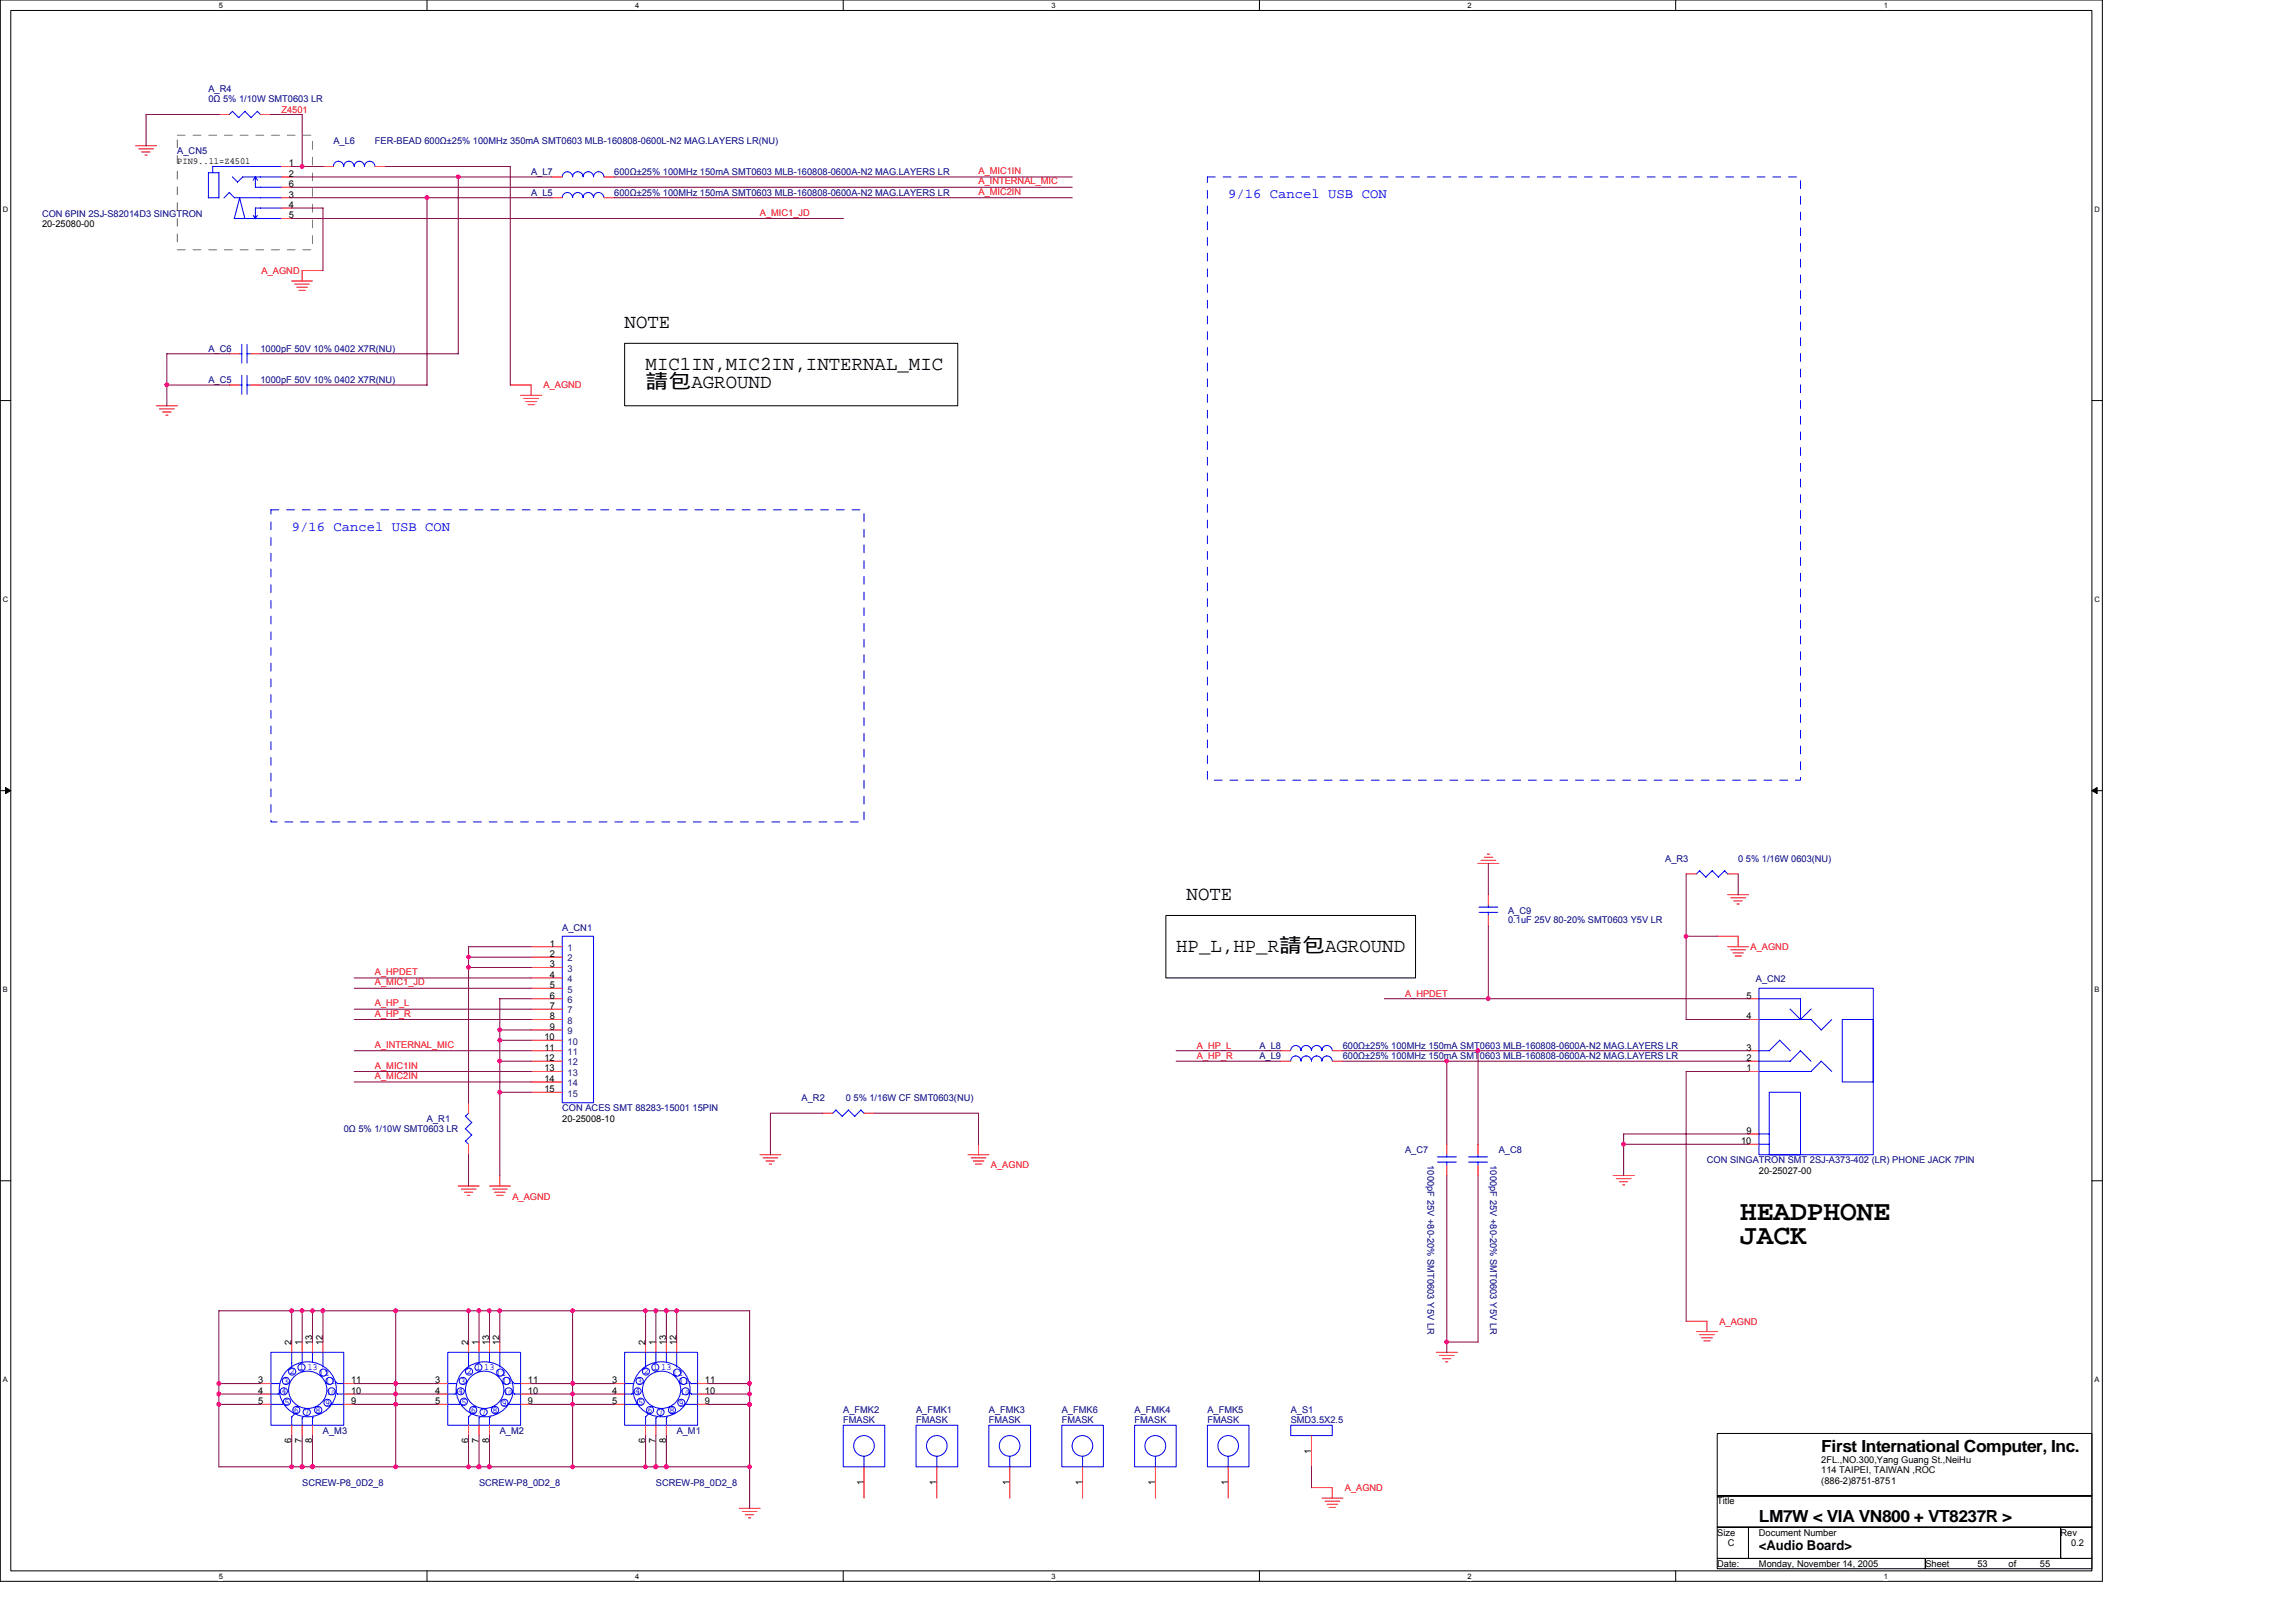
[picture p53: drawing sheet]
<svg xmlns="http://www.w3.org/2000/svg" width="297mm" height="210mm" viewBox="0 0 297 210" stroke-linecap="round" stroke-linejoin="round" font-family="sans-serif">
<defs><g id="words">
<g font-size="3.6">
<text x="225.1" y="157.9">HEADPHONE</text>
<text x="225.1" y="161">JACK</text>
</g>
<g font-size="2.6">
<text x="80.8" y="42.4">NOTE</text>
<text x="83.5" y="47.8">MIC1IN,MIC2IN,INTERNAL_MIC</text>
<text x="83.5" y="50.2">請包AGROUND</text>
<text x="153.5" y="116.5">NOTE</text>
<text x="152.2" y="123.2">HP_L,HP_R請包AGROUND</text>
</g>
<g font-size="2.2">
<text x="235.6" y="187.9">First International Computer, Inc.</text>
<text x="227.6" y="197">LM7W &lt; VIA VN800 + VT8237R &gt;</text>
</g>
<g font-size="1.8" fill="#00f">
<text x="158.9" y="25.6">9/16 Cancel USB CON</text>
<text x="37.7" y="68.7">9/16 Cancel USB CON</text>
</g>
<text font-size="1.8" x="227.6" y="200.6">&lt;Audio Board&gt;</text>
<g font-size="1.2" fill="#000080">
<text x="27" y="11.9">A_R4</text>
<text x="27" y="13.2">0Ω 5% 1/10W SMT0603 LR</text>
<text x="22.9" y="20">A_CN5</text>
<text x="43.1" y="18.6">A_L6</text>
<text x="48.5" y="18.6">FER-BEAD 600Ω±25% 100MHz 350mA SMT0603 MLB-160808-0600L-N2 MAG.LAYERS LR(NU)</text>
<text x="68.7" y="22.6">A_L7</text>
<text x="79.5" y="22.6">600Ω±25% 100MHz 150mA SMT0603 MLB-160808-0600A-N2 MAG.LAYERS LR</text>
<text x="5.4" y="28">CON 6PIN 2SJ-S82014D3 SINGTRON</text>
<text x="68.7" y="25.3">A_L5</text>
<text x="79.5" y="25.3">600Ω±25% 100MHz 150mA SMT0603 MLB-160808-0600A-N2 MAG.LAYERS LR</text>
<text x="27" y="45.5">A_C6</text>
<text x="33.7" y="45.5">1000pF 50V 10% 0402 X7R(NU)</text>
<text x="27" y="49.6">A_C5</text>
<text x="33.7" y="49.6">1000pF 50V 10% 0402 X7R(NU)</text>
<text x="215.4" y="111.5">A_R3</text>
<text x="224.9" y="111.5">0 5% 1/16W 0603(NU)</text>
<text x="195.1" y="118.2">A_C9</text>
<text x="195.1" y="119.4">0.1uF 25V 80-20% SMT0603 Y5V LR</text>
<text x="72.7" y="120.5">A_CN1</text>
<text x="227.2" y="127.1">A_CN2</text>
<text x="162.9" y="137.1">A_L9</text>
<text x="162.9" y="135.7">A_L8</text>
<text x="173.7" y="137.1">600Ω±25% 100MHz 150mA SMT0603 MLB-160808-0600A-N2 MAG.LAYERS LR</text>
<text x="173.7" y="135.7">600Ω±25% 100MHz 150mA SMT0603 MLB-160808-0600A-N2 MAG.LAYERS LR</text>
<text x="72.7" y="143.8">CON ACES SMT 88283-15001 15PIN</text>
<text x="103.7" y="142.5">A_R2</text>
<text x="109.4" y="142.5">0 5% 1/16W CF SMT0603(NU)</text>
<text x="44.5" y="146.5">0Ω 5% 1/10W SMT0603 LR</text>
<text x="55.2" y="145.2">A_R1</text>
<text x="181.8" y="149.2">A_C7</text>
<text x="193.9" y="149.2">A_C8</text>
<text x="184.7" y="150.8" transform="rotate(90 184.7 150.8)">1000pF 25V +80-20% SMT0603 Y5V LR</text>
<text x="192.8" y="150.8" transform="rotate(90 192.8 150.8)">1000pF 25V +80-20% SMT0603 Y5V LR</text>
<text x="220.8" y="150.5">CON SINGATRON SMT 2SJ-A373-402 (LR) PHONE JACK 7PIN</text>
<text x="41.8" y="185.5">A_M3</text>
<text x="64.7" y="185.5">A_M2</text>
<text x="87.5" y="185.5">A_M1</text>
<text x="109.1" y="182.8">A_FMK2</text>
<text x="109.1" y="184.2">FMASK</text>
<text x="118.5" y="182.8">A_FMK1</text>
<text x="118.5" y="184.2">FMASK</text>
<text x="127.9" y="182.8">A_FMK3</text>
<text x="127.9" y="184.2">FMASK</text>
<text x="137.4" y="182.8">A_FMK6</text>
<text x="137.4" y="184.2">FMASK</text>
<text x="146.8" y="182.8">A_FMK4</text>
<text x="146.8" y="184.2">FMASK</text>
<text x="156.2" y="182.8">A_FMK5</text>
<text x="156.2" y="184.2">FMASK</text>
<text x="167" y="182.8">A_S1</text>
<text x="167" y="184.2">SMD3.5X2.5</text>
<text x="39.1" y="192.3">SCREW-P8_0D2_8</text>
<text x="62" y="192.3">SCREW-P8_0D2_8</text>
<text x="84.9" y="192.3">SCREW-P8_0D2_8</text>
</g>
<g font-size="1.2" fill="#f00">
<text x="36.4" y="14.6">Z4501</text>
<text x="126.6" y="23.9">A_INTERNAL_MIC</text>
<text x="126.6" y="22.5">A_MIC1IN</text>
<text x="98.3" y="27.9">A_MIC1_JD</text>
<text x="126.6" y="25.2">A_MIC2IN</text>
<text x="33.8" y="35.4">A_AGND</text>
<text x="70.3" y="50.2">A_AGND</text>
<text x="226.5" y="122.9">A_AGND</text>
<text x="48.5" y="131.6">A_HP_R</text>
<text x="48.5" y="130.2">A_HP_L</text>
<text x="48.5" y="127.5">A_MIC1_JD</text>
<text x="48.5" y="126.2">A_HPDET</text>
<text x="181.8" y="129">A_HPDET</text>
<text x="48.5" y="135.6">A_INTERNAL_MIC</text>
<text x="154.9" y="135.7">A_HP_L</text>
<text x="154.9" y="137.1">A_HP_R</text>
<text x="48.5" y="139.6">A_MIC2IN</text>
<text x="48.5" y="138.3">A_MIC1IN</text>
<text x="66.3" y="155.3">A_AGND</text>
<text x="128.2" y="151.2">A_AGND</text>
<text x="222.4" y="171.4">A_AGND</text>
<text x="174" y="192.9">A_AGND</text>
</g>
<g font-size="1.2">
<text x="22.9" y="21.2">PIN9..11=Z4501</text>
<text x="37.4" y="22.9">2</text>
<text x="37.4" y="21.5">1</text>
<text x="5.4" y="29.4">20-25080-00</text>
<text x="37.4" y="25.6">3</text>
<text x="37.4" y="26.9">4</text>
<text x="37.4" y="28.3">5</text>
<text x="37.4" y="24.2">6</text>
<text x="71.1" y="122.5">1</text>
<text x="71.1" y="123.8">2</text>
<text x="71.1" y="125.2">3</text>
<text x="71.1" y="126.5">4</text>
<text x="71.1" y="127.9">5</text>
<text x="71.1" y="129.2">6</text>
<text x="71.1" y="130.6">7</text>
<text x="71.1" y="131.9">8</text>
<text x="225.9" y="131.9">4</text>
<text x="225.9" y="129.2">5</text>
<text x="70.4" y="134.6">10</text>
<text x="70.4" y="136">11</text>
<text x="70.4" y="137.3">12</text>
<text x="71.1" y="133.3">9</text>
<text x="225.9" y="136">3</text>
<text x="225.9" y="137.3">2</text>
<text x="70.4" y="138.6">13</text>
<text x="70.4" y="140">14</text>
<text x="70.4" y="141.3">15</text>
<text x="225.9" y="138.6">1</text>
<text x="72.7" y="145.2">20-25008-10</text>
<text x="225.3" y="148.1">10</text>
<text x="225.9" y="146.7">9</text>
<text x="227.6" y="151.9">20-25027-00</text>
<text x="33.4" y="179">3</text>
<text x="37.7" y="174.1" transform="rotate(-90 37.7 174.1)">2</text>
<text x="39.1" y="174.1" transform="rotate(-90 39.1 174.1)">1</text>
<text x="40.4" y="174.1" transform="rotate(-90 40.4 174.1)">13</text>
<text x="41.8" y="174.1" transform="rotate(-90 41.8 174.1)">12</text>
<text x="45.4" y="179">11</text>
<text x="56.3" y="179">3</text>
<text x="60.6" y="174.1" transform="rotate(-90 60.6 174.1)">2</text>
<text x="62" y="174.1" transform="rotate(-90 62 174.1)">1</text>
<text x="63.3" y="174.1" transform="rotate(-90 63.3 174.1)">13</text>
<text x="64.6" y="174.1" transform="rotate(-90 64.6 174.1)">12</text>
<text x="68.3" y="179">11</text>
<text x="79.2" y="179">3</text>
<text x="83.5" y="174.1" transform="rotate(-90 83.5 174.1)">2</text>
<text x="84.8" y="174.1" transform="rotate(-90 84.8 174.1)">1</text>
<text x="86.2" y="174.1" transform="rotate(-90 86.2 174.1)">13</text>
<text x="87.5" y="174.1" transform="rotate(-90 87.5 174.1)">12</text>
<text x="91.2" y="179">11</text>
<text x="33.4" y="180.4">4</text>
<text x="33.4" y="181.7">5</text>
<text x="45.4" y="181.7">9</text>
<text x="45.4" y="180.4">10</text>
<text x="56.3" y="180.4">4</text>
<text x="56.3" y="181.7">5</text>
<text x="68.3" y="181.7">9</text>
<text x="68.3" y="180.4">10</text>
<text x="79.2" y="180.4">4</text>
<text x="79.2" y="181.7">5</text>
<text x="91.2" y="181.7">9</text>
<text x="91.2" y="180.4">10</text>
<text x="37.7" y="186.8" transform="rotate(-90 37.7 186.8)">6</text>
<text x="39.1" y="186.8" transform="rotate(-90 39.1 186.8)">7</text>
<text x="40.4" y="186.8" transform="rotate(-90 40.4 186.8)">8</text>
<text x="60.6" y="186.8" transform="rotate(-90 60.6 186.8)">6</text>
<text x="62" y="186.8" transform="rotate(-90 62 186.8)">7</text>
<text x="63.3" y="186.8" transform="rotate(-90 63.3 186.8)">8</text>
<text x="83.5" y="186.8" transform="rotate(-90 83.5 186.8)">6</text>
<text x="84.8" y="186.8" transform="rotate(-90 84.8 186.8)">7</text>
<text x="86.2" y="186.8" transform="rotate(-90 86.2 186.8)">8</text>
<text x="169.6" y="188.1" transform="rotate(-90 169.6 188.1)">1</text>
<text x="235.6" y="189.3">2FL.,NO.300,Yang Guang St.,NeiHu</text>
<text x="235.6" y="190.6">114 TAIPEI, TAIWAN ,ROC</text>
<text x="111.8" y="192.2" transform="rotate(-90 111.8 192.2)">1</text>
<text x="121.2" y="192.2" transform="rotate(-90 121.2 192.2)">1</text>
<text x="130.6" y="192.2" transform="rotate(-90 130.6 192.2)">1</text>
<text x="140" y="192.2" transform="rotate(-90 140 192.2)">1</text>
<text x="149.5" y="192.2" transform="rotate(-90 149.5 192.2)">1</text>
<text x="158.9" y="192.2" transform="rotate(-90 158.9 192.2)">1</text>
<text x="222.2" y="194.7">Title</text>
<text x="235.6" y="192">(886-2)8751-8751</text>
<text x="222.2" y="198.7">Size</text>
<text x="222.2" y="202.8">Date:</text>
<text x="223.5" y="200.1">C</text>
<text x="227.6" y="198.7">Document Number</text>
<text x="227.6" y="202.8">Monday, November 14, 2005</text>
<text x="249.1" y="202.8">Sheet</text>
<text x="255.8" y="202.8">53</text>
<text x="259.9" y="202.8">of</text>
<text x="263.9" y="202.8">55</text>
<text x="266.6" y="198.7">Rev</text>
<text x="267.9" y="200.1">0.2</text>
</g>
<g font-size="1.2" fill="#004080">
<text x="73.4" y="123.1">1</text>
<text x="73.4" y="124.4">2</text>
<text x="73.4" y="125.8">3</text>
<text x="73.4" y="127.1">4</text>
<text x="73.4" y="128.4">5</text>
<text x="73.4" y="129.8">6</text>
<text x="73.4" y="131.1">7</text>
<text x="73.4" y="132.5">8</text>
<text x="73.4" y="133.8">9</text>
<text x="73.4" y="135.2">10</text>
<text x="73.4" y="136.5">11</text>
<text x="73.4" y="137.9">12</text>
<text x="73.4" y="139.2">13</text>
<text x="73.4" y="140.6">14</text>
<text x="73.4" y="141.9">15</text>
</g>
<g font-size="1.2" fill="#00f">
<text x="36.7" y="179.1">3</text>
<text x="37.5" y="177.9">2</text>
<text x="38.7" y="177.3">1</text>
<text x="39.8" y="177.3">13</text>
<text x="41.3" y="178">12</text>
<text x="42.1" y="179.1">11</text>
<text x="59.6" y="179.1">3</text>
<text x="60.4" y="177.9">2</text>
<text x="61.6" y="177.3">1</text>
<text x="62.7" y="177.3">13</text>
<text x="64.1" y="178">12</text>
<text x="64.9" y="179.1">11</text>
<text x="82.4" y="179.1">3</text>
<text x="83.2" y="177.9">2</text>
<text x="84.5" y="177.3">1</text>
<text x="85.5" y="177.3">13</text>
<text x="87" y="178">12</text>
<text x="87.8" y="179.1">11</text>
<text x="36.4" y="180.4">4</text>
<text x="36.8" y="181.8">5</text>
<text x="38" y="182.9">6</text>
<text x="39.4" y="183.1">7</text>
<text x="40.8" y="182.9">8</text>
<text x="42.1" y="181.9">9</text>
<text x="59.3" y="180.4">4</text>
<text x="59.7" y="181.8">5</text>
<text x="60.9" y="182.9">6</text>
<text x="62.2" y="183.1">7</text>
<text x="63.7" y="182.9">8</text>
<text x="64.9" y="181.9">9</text>
<text x="82.2" y="180.4">4</text>
<text x="82.6" y="181.8">5</text>
<text x="83.8" y="182.9">6</text>
<text x="85.1" y="183.1">7</text>
<text x="86.6" y="182.9">8</text>
<text x="87.8" y="181.9">9</text>
</g>
<g font-size="1">
<text x="28.3" y="1">5</text>
<text x="82.2" y="1">4</text>
<text x="136" y="1">3</text>
<text x="189.9" y="1">2</text>
<text x="243.7" y="1">1</text>
<text x=".4" y="27.4">D</text>
<text x="271" y="27.4">D</text>
<text x=".4" y="77.9">C</text>
<text x="271" y="77.9">C</text>
<text x=".4" y="128.4">B</text>
<text x="271" y="128.4">B</text>
<text x=".4" y="178.9">A</text>
<text x="271" y="178.9">A</text>
<text x="28.3" y="204.3">5</text>
<text x="82.2" y="204.3">4</text>
<text x="136" y="204.3">3</text>
<text x="189.9" y="204.3">2</text>
<text x="243.7" y="204.3">1</text>
</g>
<g font-size="1" fill="#00f">
<text x="42.3" y="180.5">10</text>
<text x="65.2" y="180.5">10</text>
<text x="88.1" y="180.5">10</text>
</g>
</g></defs>
<path d="M0 0h272v204.6h-272zM1.4 1.4h269.2v201.9h-269.2z" fill="none" stroke="#000" stroke-width=".13"/>
<g fill="#fff">
<path d="M28.3 .1h.5v1.1h-.5z"/>
<path d="M28.3 203.4h.5v1.1h-.5z"/>
</g>
<path d="M55.2 0v1.4M55.2 203.3v1.3" fill="none" stroke="#000" stroke-width=".13"/>
<g fill="#fff">
<path d="M82.2 .1h.5v1.1h-.5z"/>
<path d="M82.2 203.4h.5v1.1h-.5z"/>
</g>
<path d="M109.1 0v1.4M109.1 203.3v1.3" fill="none" stroke="#000" stroke-width=".13"/>
<g fill="#fff">
<path d="M136 .1h.5v1.1h-.5z"/>
<path d="M136 203.4h.5v1.1h-.5z"/>
</g>
<path d="M162.9 0v1.4M162.9 203.3v1.3" fill="none" stroke="#000" stroke-width=".13"/>
<g fill="#fff">
<path d="M189.9 .1h.5v1.1h-.5z"/>
<path d="M189.9 203.4h.5v1.1h-.5z"/>
</g>
<path d="M216.8 0v1.4M216.8 203.3v1.3" fill="none" stroke="#000" stroke-width=".13"/>
<g fill="#fff">
<path d="M243.7 .1h.5v1.1h-.5z"/>
<path d="M243.7 203.4h.5v1.1h-.5z"/>
<path d="M.4 26.6h.7v1h-.7z"/>
<path d="M271 26.6h.6v1h-.6z"/>
<path d="M.4 77.1h.7v1h-.7z"/>
<path d="M271 77.1h.6v1h-.6z"/>
</g>
<path d="M0 51.8h1.4M270.6 51.8h1.4" fill="none" stroke="#000" stroke-width=".13"/>
<g fill="#fff">
<path d="M.4 127.6h.6v1h-.6z"/>
<path d="M271 127.6h.6v1h-.6z"/>
</g>
<path d="M0 102.3h1.4M270.6 102.3h1.4" fill="none" stroke="#000" stroke-width=".13"/>
<path d="M.7 101.9l.7 .4-.7 .4zM270.6 102.3l.7-.4v.8z" fill="#000" stroke="#000" stroke-width=".13"/>
<g fill="#fff">
<path d="M.4 178h.6v1.1h-.6z"/>
<path d="M271 178h.6v1.1h-.6z"/>
</g>
<path d="M80.8 44.4h43.1v8.1h-43.1zM150.8 118.5h32.3v8.1h-32.3zM0 152.8h1.4M270.6 152.8h1.4M222.2 185.5h48.4v8.1h-48.4zM222.2 193.6h48.4v4h-48.4zM222.2 197.6h4v4.1h-4zM226.2 197.6h40.4v4.1h-40.4zM266.6 197.6h4v4.1h-4zM222.2 201.7h26.9v1.3h-26.9zM249.1 201.7h21.5v1.3h-21.5z" fill="none" stroke="#000" stroke-width=".13"/>
<path d="M22.9 17.5h17.5v14.8h-17.5v-14.8" fill="none" stroke="#808040" stroke-width=".13" stroke-dasharray="1 1 1 1 1 1 1 1"/>
<path d="M156.2 22.9h76.7v78.1h-76.7v-78.1M35 66h76.8v40.4h-76.8v-40.4" fill="none" stroke="#00f" stroke-width=".13" stroke-dasharray="1 1 1 1 1 1 1 1"/>
<g fill="none" stroke="#f00" stroke-width=".13">
<path d="M17.5 18.9h2.8M17.9 19.3h2M18.3 19.7h1.1M28.3 14.8h1.4M33.7 14.8h1.3M18.8 20.1h.2M36.4 22.9h1.3M36.4 21.5h1.3M36.4 25.6h1.3M36.4 26.9h1.3M36.4 28.3h1.3M36.4 24.2h1.3"/>
<path d="M37.7 36.4h2.7M38.1 36.8h1.9M38.4 37.2h1.4M38.7 37.6h.8M39.1 35h2.7M39.1 35v1.4M41.8 21.5h1.3M48.5 21.5h1.4M71.4 22.9h1.3M71.4 25.6h1.3M78.1 22.9h1.4M78.1 25.6h1.4"/>
<path d="M20.2 52.5h2.8M20.6 52.9h2M21 53.3h1.1M21.5 53.7h.2M29.7 49.8h1.3M29.7 45.8h1.3M32.4 49.8h1.3M32.4 45.8h1.3M66 49.8h2.7M67.3 51.2h2.8M67.8 51.6h1.9M68 52h1.4"/>
<path d="M68.3 52.4h.8M68.7 49.8v1.4M191.2 111.7h2.7M191.6 111.3h1.9M192 110.9h1.1M192.4 110.5h.3M192.5 115.8v1.3M192.5 118.5v1.3M218.1 113.1h1.4M223.5 115.8h2.7M223.5 113.1h1.4M223.9 116.2h1.9"/>
<path d="M224.3 116.6h1.1M224.7 117h.3M68.7 122.5h4M68.7 137.3h4M68.7 138.7h4M68.7 136h4M68.7 131.9h4M68.7 129.2h4M68.7 123.9h4M68.7 125.2h4M68.7 126.6h4M68.7 127.9h4"/>
<path d="M68.7 130.6h4M68.7 133.3h4M68.7 134.6h4M165.6 137.3h1.4M165.6 136h1.4M172.4 137.3h1.3M172.4 136h1.3M222.2 121.2h2.7v1.3M223.5 122.5h2.7M223.9 122.9h1.9M224.2 123.3h1.3M224.5 123.7h.8"/>
<path d="M226.2 137.3h1.4M226.2 138.7h1.4M226.2 136h1.4M226.2 131.9h1.4M226.2 129.2h1.4M59.3 153.5h2.7M59.7 153.9h1.9M60.1 154.3h1.1M60.5 154.7h.3M60.6 142.7v1.4M60.6 148.1v1.3M63.3 153.5h2.7"/>
<path d="M63.7 153.9h1.9M64 154.3h1.4M64.3 154.7h.8M64.7 152.1v1.4M68.7 140h4M68.7 141.4h4M98.3 149.4h2.7M98.7 149.8h1.9M99.1 150.2h1.1M99.5 150.6h.3M106.4 144.1h1.3M111.8 144.1h1.3"/>
<path d="M125.2 149.4h2.7M125.6 149.8h1.9M125.9 150.2h1.4M126.2 150.6h.8M126.6 148.1v1.4M187.2 148.1v1.3M187.2 150.8v1.3M191.2 148.1v1.3M191.2 150.8v1.3M208.7 152.1h2.7M209.1 152.5h1.9M209.5 152.9h1.1"/>
<path d="M209.9 153.3h.3M226.2 148.1h1.4M226.2 146.7h1.4M33.7 179h1.3M37.7 173.7v1.3M39.1 173.7v1.3M40.4 173.7v1.3M41.8 173.7v1.3M44.5 179h1.3M56.6 179h1.3M60.6 173.7v1.3M62 173.7v1.3"/>
<path d="M63.3 173.7v1.3M64.7 173.7v1.3M67.3 179h1.4M79.5 179h1.3M83.5 173.7v1.3M84.9 173.7v1.3M86.2 173.7v1.3M87.5 173.7v1.3M90.3 179h1.3M185.8 175h2.7M186.2 175.4h1.9M186.6 175.8h1.1"/>
<path d="M187 176.2h.3M218.1 171h2.7v1.3M219.5 172.3h2.7M219.9 172.7h1.9M220.2 173.1h1.3M220.4 173.5h.9M33.7 180.4h1.3M33.7 181.7h1.3M37.7 184.4v1.4M39.1 184.4v1.4M40.4 184.4v1.4M44.5 180.4h1.3"/>
<path d="M44.5 181.7h1.3M56.6 180.4h1.3M56.6 181.7h1.3M60.6 184.4v1.4M62 184.4v1.4M63.3 184.4v1.4M67.3 180.4h1.4M67.3 181.7h1.4M79.5 180.4h1.3M79.5 181.7h1.3M83.5 184.4v1.4M84.9 184.4v1.4"/>
<path d="M86.2 184.4v1.4M90.3 180.4h1.3M90.3 181.7h1.3M95.6 195.2h2.7M96 195.6h1.9M96.4 196h1.1M96.8 196.4h.3M111.8 189.8v4.1M121.2 189.8v4.1M130.6 189.8v4.1M140.1 189.8v4.1M149.5 189.8v4.1"/>
<path d="M158.9 189.8v4.1M169.7 192.5h2.7M169.7 185.8v4M171 193.9h2.7M171.4 194.3h1.9M171.7 194.7h1.4M172 195.1h.8M172.4 192.5v1.4"/>
</g>
<g fill="none" stroke="#00f" stroke-width=".13">
<path d="M30.1 14.4l-.4 .4M31.7 14.4l.8 .8M31.7 14.4l-.8 .8-.8-.8M33.3 14.4l.4 .4M33.3 14.4l-.8 .8M26.9 25.6h1.4M27 25.6v-3.2h1.3v3.2M30.1 22.9l.6 .7M30.3 25.6h6.1M30.3 28.3h6.1M30.3 25.6l-.6-.7-.7 .7M31 25.6l.7 2.7"/>
<path d="M31 25.6l-.7 2.7M31.4 22.9h5M31.4 22.9l-.7 .7M32.8 27.9l.3 .4M33 22.9v1.4M33 24.2h3.4M33 22.9l.3 .4M33 22.9l-.3 .4M36.4 21.5h-8.9v.9M36.4 26.9h-3.4v1.4l.3-.4M43.1 21.5a.67 .67 0 0 1 .7-.6 .67 .67 0 0 1 .7 .6 .68 .68 0 0 1 .6-.6 .68 .68 0 0 1 .7 .6 .67 .67 0 0 1 .7-.6 .67 .67 0 0 1 .7 .6 .68 .68 0 0 1 .6-.6 .68 .68 0 0 1 .7 .6M72.7 22.9a.67 .67 0 0 1 .7-.7 .67 .67 0 0 1 .7 .7 .68 .68 0 0 1 .7-.7 .68 .68 0 0 1 .6 .7 .68 .68 0 0 1 .7-.7 .68 .68 0 0 1 .7 .7 .67 .67 0 0 1 .7-.7 .67 .67 0 0 1 .6 .7"/>
<path d="M72.7 25.6a.67 .67 0 0 1 .7-.7 .67 .67 0 0 1 .7 .7 .68 .68 0 0 1 .7-.7 .68 .68 0 0 1 .6 .7 .68 .68 0 0 1 .7-.7 .68 .68 0 0 1 .7 .7 .67 .67 0 0 1 .7-.7 .67 .67 0 0 1 .6 .7M31 45.8h.3M31 49.8h.3M31.3 44.6v2.4M31.3 48.6v2.4M31.9 45.8h.5M31.9 49.8h.5M32 44.6v2.4M32 48.6v2.4M191.3 118.1h2.5M191.3 117.4h2.5M192.5 117.1v.3"/>
<path d="M192.5 118v.5M219.9 112.7l.8 .8M219.9 112.7l-.4 .4M220.7 113.5l.8-.8 .8 .8M223.1 112.7l.4 .4M223.1 112.7l-.8 .8M72.7 121.2h4.1v21.5h-4.1zM167 137.3a.67 .67 0 0 1 .6-.6 .67 .67 0 0 1 .7 .6 .68 .68 0 0 1 .7-.6 .68 .68 0 0 1 .7 .6 .68 .68 0 0 1 .6-.6 .68 .68 0 0 1 .7 .6 .67 .67 0 0 1 .7-.6 .67 .67 0 0 1 .7 .6M167 136a.67 .67 0 0 1 .6-.7 .67 .67 0 0 1 .7 .7 .68 .68 0 0 1 .7-.7 .68 .68 0 0 1 .7 .7 .68 .68 0 0 1 .6-.7 .68 .68 0 0 1 .7 .7 .67 .67 0 0 1 .7-.7 .67 .67 0 0 1 .7 .7M227.5 131.9h6.8M227.5 129.2h5.4M227.5 138.7h6.8"/>
<path d="M227.5 137.3h4.1M227.5 136h1.4M227.6 127.9h14.8v21.5h-14.8zM230.2 134.6l1.4 1.4M230.2 134.6l-1.3 1.4M231.6 130.6l1.3 1.3 1.4-1.3M232.9 136l1.4 1.3M232.9 129.2v2.8M232.9 136l-1.3 1.4M234.3 131.9l1.3 1.4M235.6 137.3l1.4 1.4M235.6 137.3l-1.3 1.4"/>
<path d="M237 131.9l-1.4 1.4M238.3 131.9h4.1v8.1h-4.1zM60.2 147.7l.4 .4M60.2 146l.8 .9-.8 .8M60.2 144.4l.8 .8-.8 .9M60.6 144l-.4 .5M108.1 143.7l.9 .8M108.2 143.6l-.5 .5M109.8 143.6l-.8 .9M111.4 143.7l.4 .4M111.4 143.6l-.8 .9-.8-.8M186 150.4h2.4"/>
<path d="M186 149.7h2.4M187.2 149.4v.3M187.2 150.4v.4M190 150.4h2.4M190 149.7h2.4M191.2 149.4v.3M191.2 150.4v.4M227.6 146.7h1.3M227.6 148.1h1.3M228.9 141.4h4v8h-4zM35 175h9.5v9.4h-9.5zM35 179h1.1"/>
<path d="M37.2 177.3a3.7 3.7 0 0 1 4.6-.5 3.7 3.7 0 0 1 1.4 4.4 3.7 3.7 0 0 1-4.4 2 3.7 3.7 0 0 1-2.6-4.1l.2-.7 .4-.6zM37.7 175v1.9M39.1 175v1.4M40.4 175v1.3M41.8 175v1.9M43.4 178.8l.3 .3M43.7 179h.8M57.9 175h9.4v9.4h-9.4zM57.9 179h1.1M60.1 177.3a3.7 3.7 0 0 1 4.6-.5 3.7 3.7 0 0 1 1.4 4.4 3.7 3.7 0 0 1-4.4 2 3.7 3.7 0 0 1-2.6-4.1l.2-.7 .3-.6zM60.6 175v1.9M62 175v1.4"/>
<path d="M63.3 175v1.3M64.7 175v1.9M66.3 178.8l.3 .3M66.5 179h.9M80.8 175h9.5v9.4h-9.5zM80.8 179h1.1M83 177.3a3.7 3.7 0 0 1 4.6-.5 3.7 3.7 0 0 1 1.4 4.4 3.7 3.7 0 0 1-4.4 2 3.7 3.7 0 0 1-2.6-4.1l.2-.7 .3-.6zM83.5 175v1.9M84.9 175v1.4M86.2 175v1.3M87.5 175v1.9M89.2 178.8l.2 .3"/>
<path d="M89.4 179h.9M35 180.4h1M35 181.7h1.5M36.1 180.3l-.1 .1M36.7 181.6l-.2 .2M37.7 183.4v1.1M38.1 183l-.4 .4M39.2 183.3l-.1 .2v1M40.6 183.3l-.2 .2v1M42.9 181.7h1.6M43.5 180.3l.2 .1M43.7 180.4h.8"/>
<path d="M57.9 180.4h1M57.9 181.7h1.5M59 180.3l-.1 .1M59.6 181.6l-.2 .2M60.6 183.4v1.1M61 183l-.4 .4M62.1 183.3l-.1 .2v1M63.5 183.3l-.2 .2v1M65.7 181.7h1.7M66.4 180.3l.2 .1M66.5 180.4h.9M80.8 180.4h1"/>
<path d="M80.8 181.7h1.5M81.9 180.3l-.2 .1M82.4 181.6l-.1 .2M83.5 183.4v1.1M83.9 183l-.4 .4M85 183.3l-.1 .2v1M86.4 183.3l-.2 .2v1M88.6 181.7h1.7M89.3 180.3l.1 .1M89.4 180.4h.9M109.1 184.4h5.4v5.4h-5.4zM111.8 188.5v1.3"/>
<path d="M118.5 184.4h5.4v5.4h-5.4zM121.2 188.5v1.3M127.9 184.4h5.4v5.4h-5.4zM130.6 188.5v1.3M137.4 184.4h5.3v5.4h-5.3zM140.1 188.5v1.3M146.8 184.4h5.4v5.4h-5.4zM149.5 188.5v1.3M156.2 184.4h5.4v5.4h-5.4zM158.9 188.5v1.3M167 184.4h5.4v1.4h-5.4z"/>
<circle cx="37" cy="178.7" r=".46"/>
<circle cx="37.8" cy="177.5" r=".46"/>
<circle cx="39" cy="177" r=".47"/>
<circle cx="39.8" cy="179.9" r="2.45"/>
<circle cx="41.8" cy="177.6" r=".46"/>
<circle cx="42.6" cy="178.7" r=".47"/>
<circle cx="59.9" cy="178.7" r=".47"/>
<circle cx="60.7" cy="177.5" r=".46"/>
<circle cx="61.9" cy="177" r=".46"/>
<circle cx="62.7" cy="179.9" r="2.46"/>
<circle cx="64.7" cy="177.6" r=".47"/>
<circle cx="65.5" cy="178.7" r=".47"/>
<circle cx="82.8" cy="178.7" r=".47"/>
<circle cx="83.6" cy="177.5" r=".46"/>
<circle cx="84.8" cy="177" r=".46"/>
<circle cx="85.6" cy="179.9" r="2.45"/>
<circle cx="87.6" cy="177.6" r=".47"/>
<circle cx="88.4" cy="178.7" r=".47"/>
<circle cx="36.7" cy="180.1" r=".46"/>
<circle cx="37.1" cy="181.4" r=".47"/>
<circle cx="38.3" cy="182.5" r=".46"/>
<circle cx="39.7" cy="182.7" r=".46"/>
<circle cx="41.2" cy="182.5" r=".47"/>
<circle cx="42.4" cy="181.5" r=".46"/>
<circle cx="42.9" cy="180.1" r=".46"/>
<circle cx="59.6" cy="180.1" r=".46"/>
<circle cx="60" cy="181.4" r=".46"/>
<circle cx="61.2" cy="182.5" r=".46"/>
<circle cx="62.6" cy="182.7" r=".46"/>
<circle cx="64" cy="182.5" r=".47"/>
<circle cx="65.3" cy="181.5" r=".46"/>
<circle cx="65.8" cy="180.1" r=".46"/>
<circle cx="82.5" cy="180.1" r=".46"/>
<circle cx="82.9" cy="181.4" r=".46"/>
<circle cx="84.1" cy="182.5" r=".46"/>
<circle cx="85.5" cy="182.7" r=".46"/>
<circle cx="86.9" cy="182.5" r=".46"/>
<circle cx="88.1" cy="181.5" r=".46"/>
<circle cx="88.7" cy="180.1" r=".46"/>
<circle cx="111.8" cy="187.1" r="1.33"/>
<circle cx="121.2" cy="187.1" r="1.33"/>
<circle cx="130.6" cy="187.1" r="1.33"/>
<circle cx="140" cy="187.1" r="1.33"/>
<circle cx="149.5" cy="187.1" r="1.34"/>
<circle cx="158.9" cy="187.1" r="1.33"/>
</g>
<g fill="none" stroke="#800040" stroke-width=".13">
<path d="M28.3 14.8h-9.4v4.1M35 14.8h4.1v6.8M37.7 28.3h71.4M37.7 24.2h101M37.7 26.9h4.1v8.1M37.7 22.9h33.7M37.7 25.6h33.7M37.7 21.5h4.1M49.9 21.5h16.1M55.2 25.6v24.2M59.3 22.9v22.9M66 21.5v28.3"/>
<path d="M79.5 22.9h59.2M79.5 25.6h59.2M21.6 49.8h8.1M29.7 45.8h-8.1v6.7M33.7 45.8h25.6M33.7 49.8h21.6M192.5 111.7v4.1M192.5 119.8v9.5M218.1 113.1v18.9M224.9 113.1v2.7M45.8 136h22.9M45.8 131.9h22.9"/>
<path d="M45.8 130.6h22.9M45.8 127.9h22.9M45.8 126.6h22.9M45.8 138.7h22.9M60.6 123.9h8.1M60.6 125.2h8.1M64.7 137.3h4M64.7 133.3h4M64.7 134.6h4M68.7 122.5h-8.1v20.2M68.7 129.2h-4v22.9M152.2 136h13.4"/>
<path d="M152.2 137.3h13.4M173.7 136h52.5M173.7 137.3h52.5M179.1 129.2h47.1M187.2 137.3v10.8M191.2 136v12.1M218.1 131.9h8.1M218.1 121.2h4.1M226.2 138.7h-8.1v32.3M45.8 140h22.9M60.6 149.4v4.1M64.7 141.4h4"/>
<path d="M106.4 144.1h-6.7v5.4M113.1 144.1h13.5M126.6 144.1v4M187.2 152.1v22.9M191.2 152.1v21.6M210 148.1h16.2M226.2 146.7h-16.1v5.4M28.3 179h5.4M37.7 169.6v4.1M39.1 169.6v4.1M40.4 169.6v4.1M41.8 169.6v4.1"/>
<path d="M45.8 179h10.8M51.2 169.6v20.2M60.6 169.6v4.1M62 169.6v4.1M63.3 169.6v4.1M64.7 169.6v4.1M68.7 179h10.8M74.1 169.6v20.2M83.5 169.6v4.1M84.9 169.6v4.1M86.2 169.6v4.1M87.5 169.6v4.1"/>
<path d="M91.6 179h5.4M187.2 173.7h4M28.3 189.8v-20.2h68.7v25.6M28.3 181.7h5.4M28.3 180.4h5.4M28.3 189.8h68.7M37.7 185.8v4M39.1 185.8v4M40.4 185.8v4M45.8 181.7h10.8M45.8 180.4h10.8M60.6 185.8v4"/>
<path d="M62 185.8v4M63.3 185.8v4M68.7 181.7h10.8M68.7 180.4h10.8M83.5 185.8v4M84.9 185.8v4M86.2 185.8v4M91.6 181.7h5.4M91.6 180.4h5.4M169.7 189.8v2.7"/>
</g>
<g fill="#f0f" stroke="#f0f" stroke-width=".13">
<circle cx="218.1" cy="121.2" r=".25"/>
<circle cx="192.5" cy="129.2" r=".27"/>
<circle cx="74.1" cy="181.7" r=".25"/>
<circle cx="64.6" cy="169.6" r=".27"/>
<circle cx="74.1" cy="169.6" r=".26"/>
<circle cx="51.2" cy="179" r=".27"/>
<circle cx="60.6" cy="189.8" r=".26"/>
<circle cx="63.3" cy="189.8" r=".26"/>
<circle cx="74.1" cy="189.8" r=".26"/>
<circle cx="187.2" cy="173.7" r=".27"/>
<circle cx="51.2" cy="181.7" r=".26"/>
<circle cx="37.7" cy="169.6" r=".27"/>
<circle cx="28.3" cy="179" r=".27"/>
<circle cx="97" cy="181.7" r=".25"/>
<circle cx="62" cy="189.8" r=".27"/>
<circle cx="28.3" cy="180.4" r=".27"/>
<circle cx="41.8" cy="169.6" r=".27"/>
<circle cx="51.2" cy="169.6" r=".27"/>
<circle cx="21.6" cy="49.8" r=".26"/>
<circle cx="63.3" cy="169.6" r=".26"/>
<circle cx="84.8" cy="189.8" r=".27"/>
<circle cx="86.2" cy="189.8" r=".27"/>
<circle cx="97" cy="189.8" r=".26"/>
<circle cx="62" cy="169.6" r=".27"/>
<circle cx="40.4" cy="189.8" r=".26"/>
<circle cx="51.2" cy="189.8" r=".27"/>
<circle cx="60.6" cy="125.2" r=".26"/>
<circle cx="28.3" cy="181.7" r=".26"/>
<circle cx="60.6" cy="169.6" r=".26"/>
<circle cx="40.4" cy="169.6" r=".26"/>
<circle cx="74.1" cy="180.4" r=".26"/>
<circle cx="97" cy="179" r=".26"/>
<circle cx="51.2" cy="180.4" r=".27"/>
<circle cx="39.1" cy="189.8" r=".27"/>
<circle cx="83.5" cy="189.8" r=".26"/>
<circle cx="83.5" cy="169.6" r=".26"/>
<circle cx="39.1" cy="169.6" r=".27"/>
<circle cx="74.1" cy="179" r=".26"/>
<circle cx="86.2" cy="169.6" r=".27"/>
<circle cx="97" cy="180.4" r=".26"/>
<circle cx="37.7" cy="189.8" r=".27"/>
<circle cx="84.8" cy="169.6" r=".27"/>
<circle cx="87.5" cy="169.6" r=".26"/>
<circle cx="59.3" cy="22.9" r=".26"/>
<circle cx="55.2" cy="25.6" r=".27"/>
<circle cx="191.2" cy="136" r=".26"/>
<circle cx="187.2" cy="137.3" r=".26"/>
<circle cx="64.7" cy="137.3" r=".26"/>
<circle cx="39.1" cy="21.5" r=".27"/>
<circle cx="64.6" cy="133.3" r=".27"/>
<circle cx="64.7" cy="134.6" r=".26"/>
<circle cx="64.7" cy="141.4" r=".26"/>
<circle cx="60.6" cy="123.8" r=".25"/>
<circle cx="210" cy="148.1" r=".26"/>
</g>
<use href="#words"/>
</svg>
